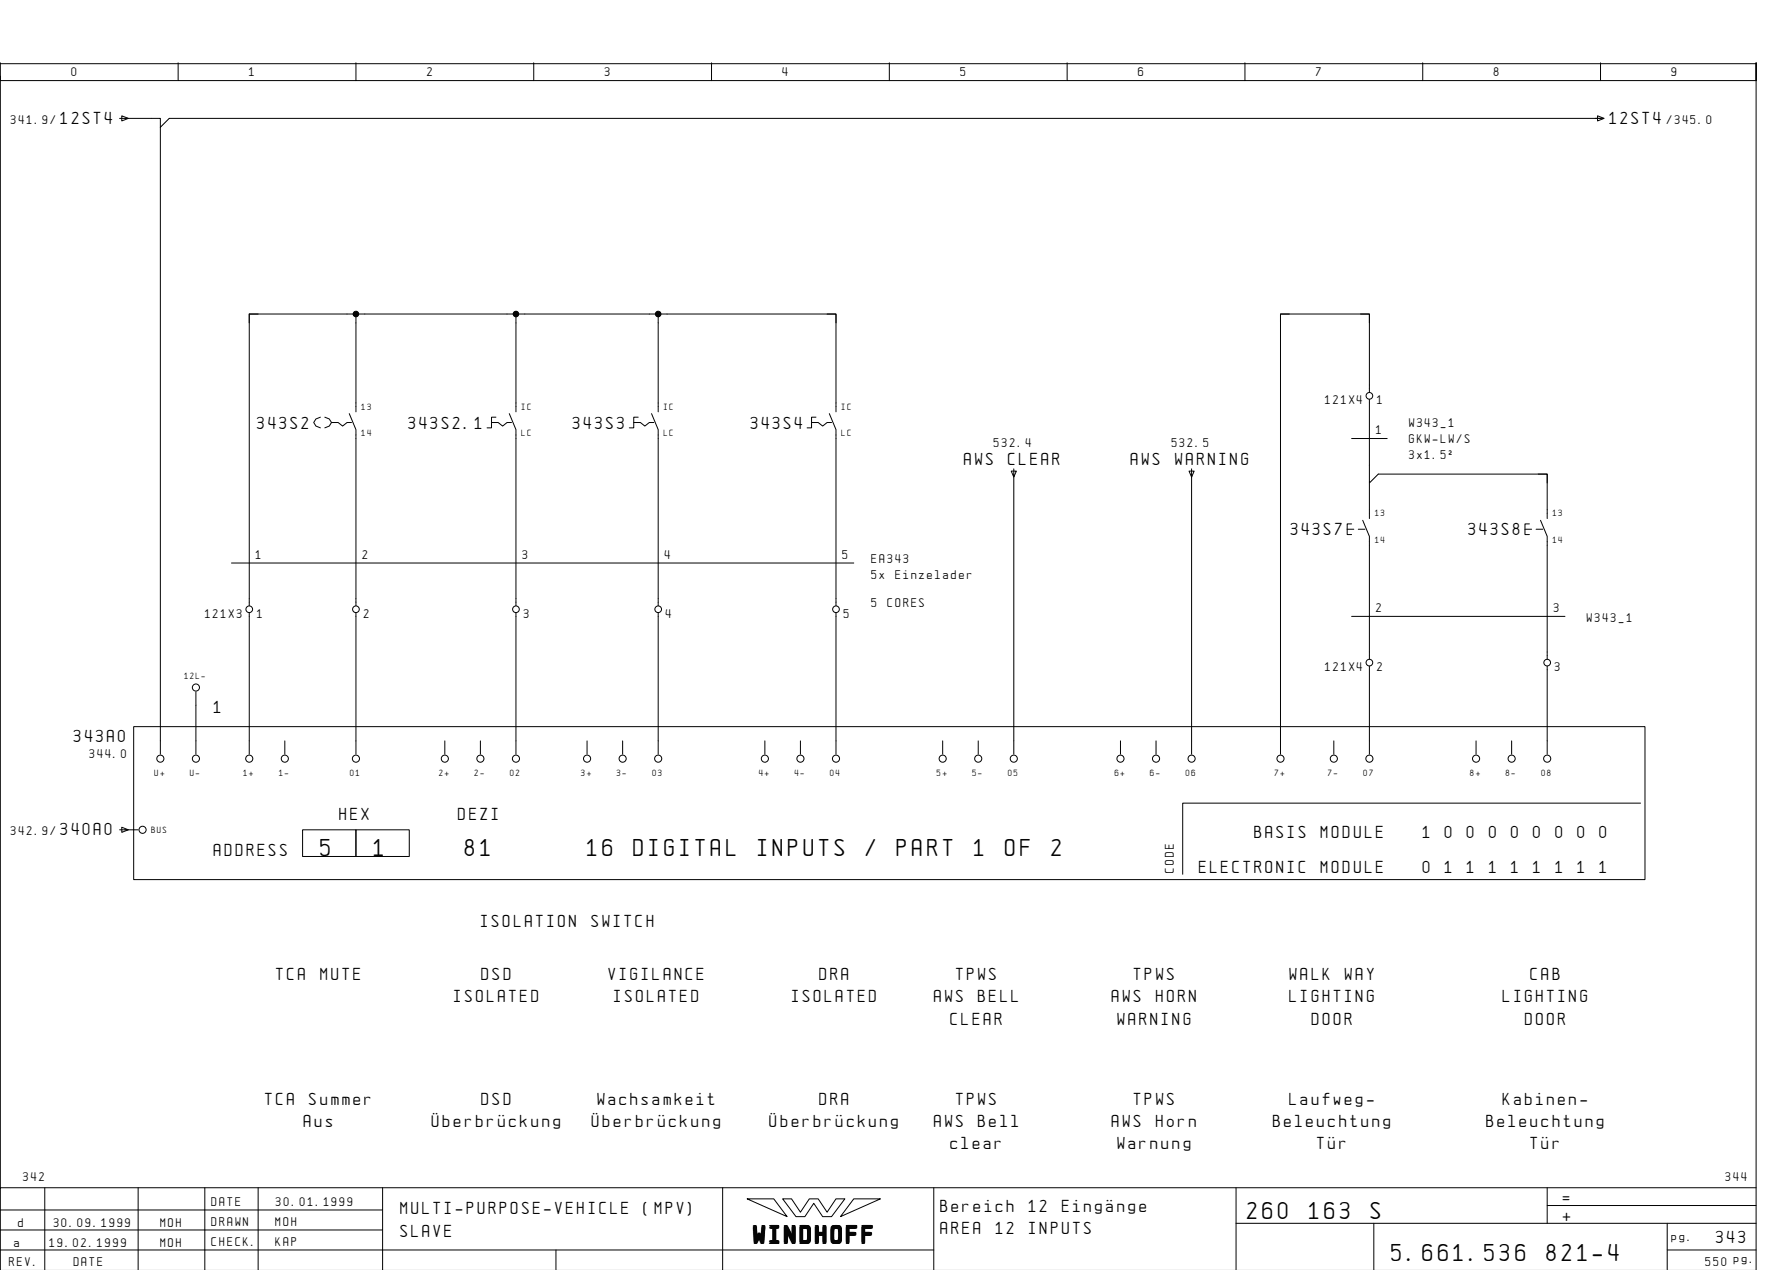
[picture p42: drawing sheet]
<svg xmlns="http://www.w3.org/2000/svg" width="399mm" height="286mm" viewBox="0 0 399 286" stroke-linecap="round" stroke-linejoin="round" font-family="sans-serif">
<defs><g id="words">
<g font-size="4.4">
<text x="72.1" y="192.4">5</text>
<text x="84.1" y="192.4">1</text>
<text x="104.6" y="192.4">81</text>
<text x="132.1" y="192.4">16</text>
<text x="142.5" y="192.4">DIGITAL</text>
<text x="170.4" y="192.4">INPUTS</text>
<text x="194.8" y="192.4">/</text>
<text x="201.7" y="192.4">PART</text>
<text x="219.1" y="192.4">1</text>
<text x="226.1" y="192.4">OF</text>
<text x="236.6" y="192.4">2</text>
<text x="280.6" y="274.1">260</text>
<text x="294.5" y="274.1">163</text>
<text x="308.4" y="274.1">S</text>
<text x="169.5" y="279.3">WINDHOFF</text>
<text x="313.1" y="283.6">5.661.536</text>
<text x="347.9" y="283.6">821-4</text>
</g>
<g font-size="3.1">
<text x="13.6" y="27.9">12ST4</text>
<text x="362.1" y="27.9">12ST4</text>
<text x="57.9" y="96.4">343S2</text>
<text x="91.9" y="96.4">343S2.1</text>
<text x="128.9" y="96.4">343S3</text>
<text x="168.9" y="96.4">343S4</text>
<text x="216.9" y="104.6">AWS</text>
<text x="226.8" y="104.6">CLEAR</text>
<text x="254.4" y="104.6">AWS</text>
<text x="264.3" y="104.6">WARNING</text>
<text x="290.4" y="120.4">343S7</text>
<text x="330.4" y="120.4">343S8</text>
<text x="48.1" y="160.4">1</text>
<text x="16.6" y="166.9">343A0</text>
<text x="76.3" y="184.4">HEX</text>
<text x="103.1" y="184.4">DEZI</text>
<text x="13.6" y="187.9">340A0</text>
<text x="282.2" y="188.4">BASIS</text>
<text x="297.2" y="188.4">MODULE</text>
<text x="320.1" y="188.4">1</text>
<text x="325.1" y="188.4">0</text>
<text x="330" y="188.4">0</text>
<text x="335" y="188.4">0</text>
<text x="340" y="188.4">0</text>
<text x="345" y="188.4">0</text>
<text x="349.9" y="188.4">0</text>
<text x="354.9" y="188.4">0</text>
<text x="359.9" y="188.4">0</text>
<text x="48.1" y="192.4">ADDRESS</text>
<text x="269.8" y="196.4">ELECTRONIC</text>
<text x="297.2" y="196.4">MODULE</text>
<text x="320.1" y="196.4">0</text>
<text x="325.1" y="196.4">1</text>
<text x="330" y="196.4">1</text>
<text x="335" y="196.4">1</text>
<text x="340" y="196.4">1</text>
<text x="345" y="196.4">1</text>
<text x="349.9" y="196.4">1</text>
<text x="354.9" y="196.4">1</text>
<text x="359.9" y="196.4">1</text>
<text x="108.2" y="208.4">ISOLATION</text>
<text x="133.1" y="208.4">SWITCH</text>
<text x="62.1" y="220.4">TCA</text>
<text x="72.1" y="220.4">MUTE</text>
<text x="108.3" y="220.4">DSD</text>
<text x="136.9" y="220.4">VIGILANCE</text>
<text x="184.3" y="220.4">DRA</text>
<text x="215.1" y="220.4">TPWS</text>
<text x="255.1" y="220.4">TPWS</text>
<text x="290.1" y="220.4">WALK</text>
<text x="302.6" y="220.4">WAY</text>
<text x="344.3" y="220.4">CAB</text>
<text x="102.1" y="225.4">ISOLATED</text>
<text x="138.1" y="225.4">ISOLATED</text>
<text x="178.1" y="225.4">ISOLATED</text>
<text x="210.1" y="225.4">AWS</text>
<text x="220.1" y="225.4">BELL</text>
<text x="250.1" y="225.4">AWS</text>
<text x="260.1" y="225.4">HORN</text>
<text x="290.1" y="225.4">LIGHTING</text>
<text x="338.1" y="225.4">LIGHTING</text>
<text x="213.9" y="230.4">CLEAR</text>
<text x="251.4" y="230.4">WARNING</text>
<text x="295.1" y="230.4">DOOR</text>
<text x="343.1" y="230.4">DOOR</text>
<text x="59.6" y="248.4">TCA</text>
<text x="69.6" y="248.4">Summer</text>
<text x="108.3" y="248.4">DSD</text>
<text x="134.4" y="248.4">Wachsamkeit</text>
<text x="184.3" y="248.4">DRA</text>
<text x="215.1" y="248.4">TPWS</text>
<text x="255.1" y="248.4">TPWS</text>
<text x="290.1" y="248.4">Laufweg-</text>
<text x="338.1" y="248.4">Kabinen-</text>
<text x="68.3" y="253.4">Aus</text>
<text x="97.1" y="253.4">öberbrÅckung</text>
<text x="133.2" y="253.4">öberbrÅckung</text>
<text x="173.2" y="253.4">öberbrÅckung</text>
<text x="210.1" y="253.4">AWS</text>
<text x="220.1" y="253.4">Bell</text>
<text x="250.1" y="253.4">AWS</text>
<text x="260.1" y="253.4">Horn</text>
<text x="286.4" y="253.4">Beleuchtung</text>
<text x="334.4" y="253.4">Beleuchtung</text>
<text x="213.9" y="258.4">clear</text>
<text x="251.4" y="258.4">Warnung</text>
<text x="296.3" y="258.4">TÅr</text>
<text x="344.3" y="258.4">TÅr</text>
<text x="90.1" y="273.1">MULTI-PURPOSE-VEHICLE</text>
<text x="144.8" y="273.1">(MPV)</text>
<text x="211.6" y="272.6">Bereich</text>
<text x="231.5" y="272.6">12</text>
<text x="238.9" y="272.6">EingÑnge</text>
<text x="351.6" y="270.6">=</text>
<text x="351.6" y="274.6">+</text>
<text x="90.1" y="278.1">SLAVE</text>
<text x="211.6" y="277.6">AREA</text>
<text x="224" y="277.6">12</text>
<text x="231.5" y="277.6">INPUTS</text>
<text x="386.1" y="279.6">343</text>
</g>
<g font-size="2.3">
<text x="16.1" y="17.1">0</text>
<text x="56.1" y="17.1">1</text>
<text x="96.1" y="17.1">2</text>
<text x="136.1" y="17.1">3</text>
<text x="176.1" y="17.1">4</text>
<text x="216.1" y="17.1">5</text>
<text x="256.1" y="17.1">6</text>
<text x="296.1" y="17.1">7</text>
<text x="336.1" y="17.1">8</text>
<text x="376.1" y="17.1">9</text>
<text x="2.4" y="27.9">341.9/</text>
<text x="375" y="27.9">/345.0</text>
<text x="298.1" y="90.9">121X4</text>
<text x="309.8" y="90.9">1</text>
<text x="317" y="96">W343_1</text>
<text x="223.6" y="100.5">532.4</text>
<text x="263.6" y="100.5">532.5</text>
<text x="309.6" y="97.6">1</text>
<text x="317" y="99.5">GKW-LW/S</text>
<text x="317" y="103.1">3x1.5˝</text>
<text x="57.6" y="125.6">1</text>
<text x="81.6" y="125.6">2</text>
<text x="117.6" y="125.6">3</text>
<text x="149.6" y="125.6">4</text>
<text x="189.6" y="125.6">5</text>
<text x="196.1" y="126.6">EA343</text>
<text x="196.1" y="130.2">5x</text>
<text x="201.4" y="130.2">Einzelader</text>
<text x="196.1" y="136.4">5</text>
<text x="199.7" y="136.4">CORES</text>
<text x="309.6" y="137.6">2</text>
<text x="349.6" y="137.6">3</text>
<text x="46.1" y="138.9">121X3</text>
<text x="57.8" y="138.9">1</text>
<text x="81.8" y="138.9">2</text>
<text x="117.8" y="138.9">3</text>
<text x="149.8" y="138.9">4</text>
<text x="189.8" y="138.9">5</text>
<text x="357" y="139.9">W343_1</text>
<text x="298.1" y="150.9">121X4</text>
<text x="309.8" y="150.9">2</text>
<text x="349.8" y="150.9">3</text>
<text x="20.1" y="170.4">344.0</text>
<text x="2.4" y="187.9">342.9/</text>
<text x="264.1" y="196.4" transform="rotate(-90 264.1 196.4)">CODE</text>
<text x="5.2" y="265.6">342</text>
<text x="388.2" y="265.6">344</text>
<text x="47.6" y="271.1">DATE</text>
<text x="47.6" y="275.6">DRAWN</text>
<text x="62" y="275.6">MOH</text>
<text x="62.1" y="271.1">30.01.1999</text>
<text x="3.2" y="280.4">a</text>
<text x="4.1" y="276">d</text>
<text x="11.1" y="280.4">19.02.1999</text>
<text x="12.1" y="276">30.09.1999</text>
<text x="36.1" y="276">MOH</text>
<text x="36.1" y="280.4">MOH</text>
<text x="47.6" y="280.1">CHECK.</text>
<text x="62" y="280.1">KAP</text>
<text x="376.1" y="279.1">pg.</text>
<text x="2.1" y="284.6">REV.</text>
<text x="16.6" y="284.6">DATE</text>
<text x="383.7" y="284.6">550 pg.</text>
</g>
<g font-size="1.6">
<text x="81.3" y="92.1">13</text>
<text x="117.4" y="92.1">IC</text>
<text x="149.4" y="92.1">IC</text>
<text x="189.4" y="92.1">IC</text>
<text x="81.3" y="98.1">14</text>
<text x="117.4" y="98.1">LC</text>
<text x="149.4" y="98.1">LC</text>
<text x="189.4" y="98.1">LC</text>
<text x="309.4" y="116.1">13</text>
<text x="349.4" y="116.1">13</text>
<text x="309.4" y="122.1">14</text>
<text x="349.4" y="122.1">14</text>
<text x="41.5" y="152.6">12L-</text>
<text x="34.8" y="174.6">U+</text>
<text x="42.8" y="174.6">U-</text>
<text x="54.8" y="174.6">1+</text>
<text x="62.8" y="174.6">1-</text>
<text x="78.8" y="174.6">01</text>
<text x="98.8" y="174.6">2+</text>
<text x="106.8" y="174.6">2-</text>
<text x="114.8" y="174.6">02</text>
<text x="130.8" y="174.6">3+</text>
<text x="138.8" y="174.6">3-</text>
<text x="146.8" y="174.6">03</text>
<text x="170.8" y="174.6">4+</text>
<text x="178.8" y="174.6">4-</text>
<text x="186.8" y="174.6">04</text>
<text x="210.8" y="174.6">5+</text>
<text x="218.8" y="174.6">5-</text>
<text x="226.8" y="174.6">05</text>
<text x="250.8" y="174.6">6+</text>
<text x="258.8" y="174.6">6-</text>
<text x="266.8" y="174.6">06</text>
<text x="286.8" y="174.6">7+</text>
<text x="298.8" y="174.6">7-</text>
<text x="306.8" y="174.6">07</text>
<text x="330.8" y="174.6">8+</text>
<text x="338.8" y="174.6">8-</text>
<text x="346.8" y="174.6">08</text>
<text x="34.1" y="187.3">BUS</text>
</g>
</g></defs>
<g fill="none" stroke="#000" stroke-width=".22">
<path d="M.1 14.1v4h395v-4v271.6M.1 17.1v250M.1 14.3h395M40.1 14.1v4M80.1 14.1v4M120.1 14.1v4M160.1 14.1v4M200.1 14.1v4M240.1 14.1v4M280.1 14.1v4M320.1 14.1v4M360.1 14.1v4"/>
<path d="M27.4 26l1.5 .6-1.5 .6zM36.1 28.6v141M359.4 26l1.5 .6-1.5 .6zM360.7 26.6h-322.6l-2 2v-2h-9.2M58.1 70.6h-2v2M80.1 70.6v22M116.1 70.6v22M148.1 70.6v22M186.1 70.6h2v2M290.1 70.6h-2v2M306.1 70.6h2v2M72.1 93.8l-1 .4-.5 .8 .5 .8 1 .4"/>
<path d="M73.1 93.8l1 .4 .5 .8h1.5l1 .8 1-.8h1M74.6 95l-.5 .8-1 .4M78.6 93l1.5 3.6v39.6M110.6 95h1.5l1 .8 1-.8h1M111.6 93.8h-1v2.4h-1M114.6 93l1.5 3.6v39.6M142.6 95h1.5l1 .8 1-.8h1M143.6 93.8h-1v2.4h-1M146.6 93l1.5 3.6v39.6M182.6 95h1.5l1 .8 1-.8h1M183.6 93.8h-1v2.4h-1M186.6 93l1.5 3.6v39.6"/>
<path d="M188.1 92.6v-22h-132v65.6M304.1 98.6h8M308.1 88.2v-17.6h-20v99M308.1 89.8v18.8l2-2h38v10M227.5 105.9h1.2l-.6 1.4zM228.1 105.5v64.1M267.5 105.9h1.2l-.6 1.4zM268.1 105.5v64.1M303.1 119h1.5M304.1 117.8h-1v2.4h1M305.6 119h1.5M306.6 117l1.5 3.6v27.6"/>
<path d="M308.1 108.6v8M343.1 119h1.5M344.1 117.8h-1v2.4h1M345.6 119h1.5M346.1 106.6h2v2M346.6 117l1.5 3.6v27.6M52.1 126.6h140M56.1 137.8v31.8M80.1 137.8v31.8M116.1 137.8v31.8M148.1 137.8v31.8M188.1 137.8v31.8"/>
<path d="M304.1 138.6h48M44.1 155.6v14M308.1 149.8v19.8M348.1 149.8v19.8M30.1 163.4h340v34.4h-340zM64.1 166.6v3M100.1 166.6v3M108.1 166.6v3M132.1 166.6v3M140.1 166.6v3M172.1 166.6v3M180.1 166.6v3"/>
<path d="M212.1 166.6v3M220.1 166.6v3M252.1 166.6v3M260.1 166.6v3M300.1 166.6v3M332.1 166.6v3M340.1 166.6v3M26.9 186.6h4.2M27.4 186l1.5 .6-1.5 .6zM68.1 186.6h12v6h-12zM80.1 186.6h12v6h-12zM369.1 180.6h-103v16"/>
<path d="M10.1 267.1v18.5M31.1 267.1v18.5M46.1 267.1v18.6M58.1 267.1v18.6M86.1 272.1h-86M86.1 276.6h-86M86.1 267.1v18.6M162.6 267.1v18.6M168.1 269.6h6l3 4zM176.1 269.6h2l2 3 2-3h2l2 3 2-3h2l-3 4h-2l-2-3-2 3h-2zM192.1 269.6h6l-9 4zM210.1 267.1v18.6"/>
<path d="M278.1 275.1h117M278.1 267.1v18.6M309.1 275.1v10.6M348.1 271.1h47M348.1 267.1v8M375.1 275.1v10.6M395.1 267.1h-395v18.6M125.1 281.1v4.6M210.1 281.1h-210M375.1 281.1h20"/>
<circle cx="308.1" cy="89" r=".75"/>
<circle cx="56.1" cy="137" r=".75"/>
<circle cx="80.1" cy="137" r=".75"/>
<circle cx="116.1" cy="137" r=".75"/>
<circle cx="148.1" cy="137" r=".75"/>
<circle cx="188.1" cy="137" r=".75"/>
<circle cx="44.1" cy="154.6" r=".8"/>
<circle cx="308.1" cy="149" r=".75"/>
<circle cx="348.1" cy="149" r=".75"/>
<circle cx="36.1" cy="170.6" r=".8"/>
<circle cx="44.1" cy="170.6" r=".8"/>
<circle cx="56.1" cy="170.6" r=".8"/>
<circle cx="64.1" cy="170.6" r=".8"/>
<circle cx="80.1" cy="170.6" r=".8"/>
<circle cx="100.1" cy="170.6" r=".8"/>
<circle cx="108.1" cy="170.6" r=".8"/>
<circle cx="116.1" cy="170.6" r=".8"/>
<circle cx="132.1" cy="170.6" r=".8"/>
<circle cx="140.1" cy="170.6" r=".8"/>
<circle cx="148.1" cy="170.6" r=".8"/>
<circle cx="172.1" cy="170.6" r=".8"/>
<circle cx="180.1" cy="170.6" r=".8"/>
<circle cx="188.1" cy="170.6" r=".8"/>
<circle cx="212.1" cy="170.6" r=".8"/>
<circle cx="220.1" cy="170.6" r=".8"/>
<circle cx="228.1" cy="170.6" r=".8"/>
<circle cx="252.1" cy="170.6" r=".8"/>
<circle cx="260.1" cy="170.6" r=".8"/>
<circle cx="268.1" cy="170.6" r=".8"/>
<circle cx="288.1" cy="170.6" r=".8"/>
<circle cx="300.1" cy="170.6" r=".8"/>
<circle cx="308.1" cy="170.6" r=".8"/>
<circle cx="332.1" cy="170.6" r=".8"/>
<circle cx="340.1" cy="170.6" r=".8"/>
<circle cx="348.1" cy="170.6" r=".8"/>
<circle cx="32.1" cy="186.6" r=".8"/>
</g>
<g fill="#000" stroke="#000" stroke-width=".22">
<circle cx="80.1" cy="70.6" r=".63"/>
<circle cx="116.1" cy="70.6" r=".63"/>
<circle cx="148.1" cy="70.6" r=".63"/>
</g>
<use href="#words"/>
</svg>
